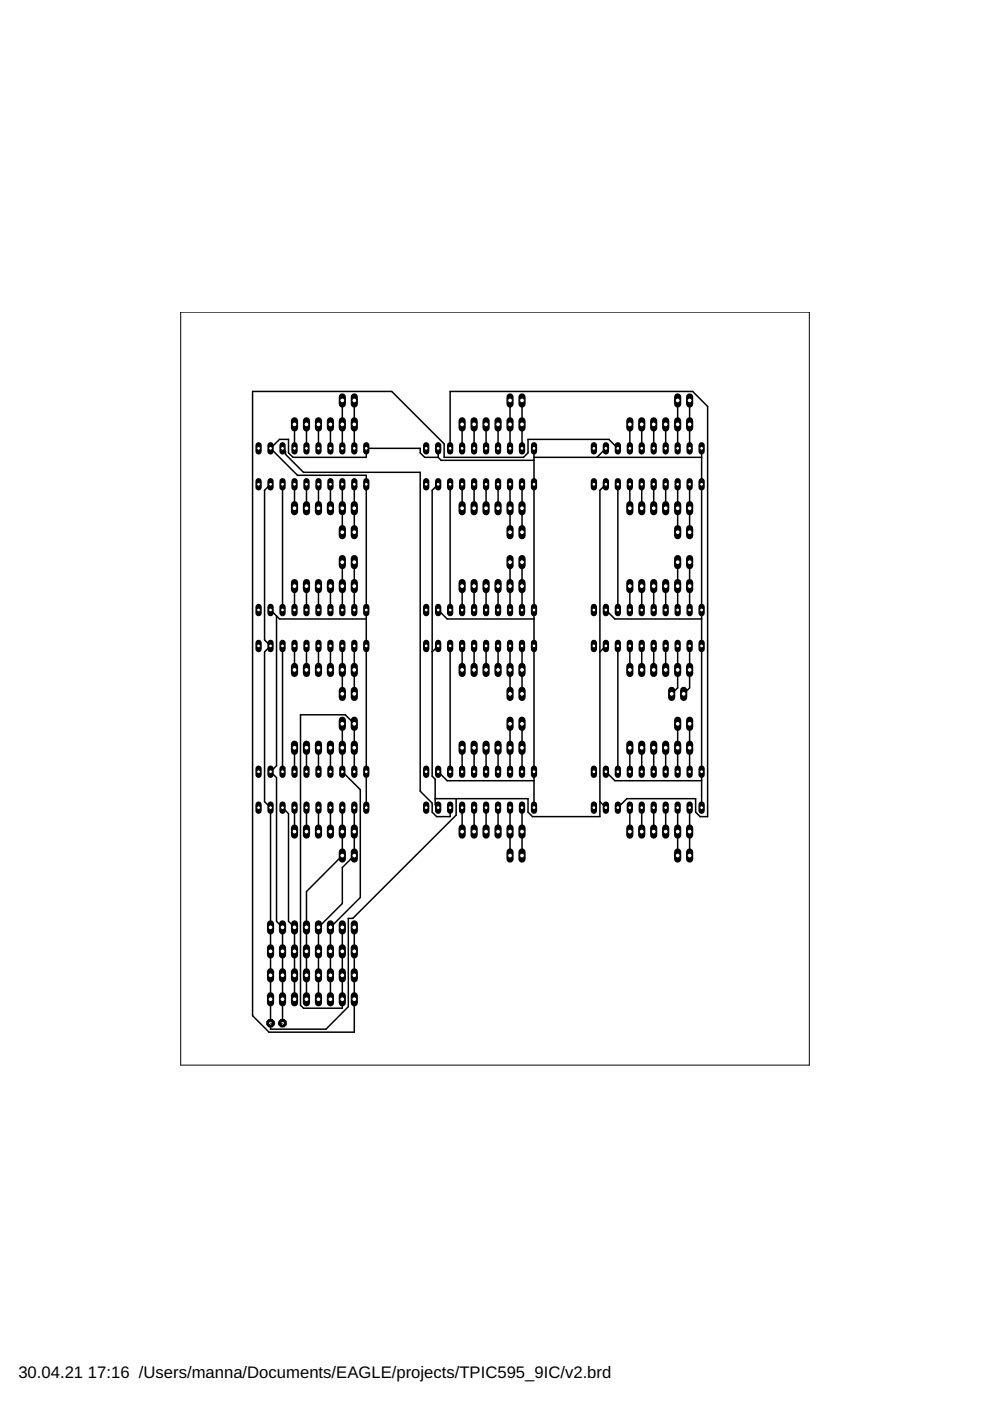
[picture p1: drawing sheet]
<svg xmlns="http://www.w3.org/2000/svg" width="210mm" height="297mm" viewBox="0 0 210 297" stroke-linecap="round" stroke-linejoin="round" font-family="sans-serif">
<defs><g id="words">
<g font-size="3.5">
<text x="3.9" y="292.1">30.04.21</text>
<text x="18.6" y="292.1">17:16 /Users/manna/Documents/EAGLE/projects/TPIC595_9IC/v2.brd</text>
</g>
</g></defs>
<g fill="none" stroke="#000" stroke-width=".32">
<path d="M59.9 95.1l.6 .6v.6l3.8 3.8h24.8v67.6l2.5 2.6v1.9l1 .9h2.8v-1.9M62.4 90v5.1M65 90v5.1M67.5 90v5.1M70.1 90v5.1M72.6 84.9v10.2M75.1 84.9v10.2M92.9 97h-2.9l-.9-1v-.9h-11.4v1.9h-15.6l-.9-1v-2.8h-1.9l-1.9 1.9 5.7 5.7h14.6v70.4M92.9 95.1v1.9M92.9 97l.6 .6h19.7M95.4 95.1v-12.1h51.5l3.1 3.2v86.9h-1.6l-.9-.9v-2.9h-14.6l-1.9 1.9M98 90v5.1"/>
<path d="M100.5 90v5.1M103.1 90v5.1M105.6 90v5.1M108.1 84.9v10.2M110.7 84.9v10.2M113.2 95.1v76.1M113.2 97h35.6M128.5 95.1l-1.9 1.9M131 95.1l-1.9-1.9h-17.1v2.8l-1 1h-16.8v-2.9l-11.1-11.1h-29.5v132.3l3.4 3.5h18.1v-22.2M133.5 90v5.1M136.1 90v5.1M138.6 90v5.1"/>
<path d="M141.1 90v5.1M143.7 84.9v10.2M146.2 84.9v10.2M148.8 95.1v76.1M57.4 102.7l-1.3 1.2v31.8l1.3 1.2-1.3 1.3v31.8l1.3 1.2v47h11.7l4.8-4.8v-18.7h.9l21.9-21.9v-3.5M59.9 102.7v26.6M62.4 102.7v5.1M65 102.7v5.1M67.5 102.7v5.1M70.1 102.7v5.1M72.6 102.7v10.1M72.6 119.2v10.1"/>
<path d="M75.1 102.7v10.1M75.1 119.2v10.1M92.9 102.7l-1.3 1.2v60.7l.7 .6v5.4l.6 .6M95.4 102.7v26.6M98 102.7v5.1M100.5 102.7v5.1M103.1 102.7v5.1M105.6 102.7v5.1M108.1 102.7v10.1M108.1 119.2v10.1M110.7 102.7v10.1M110.7 119.2v10.1"/>
<path d="M128.5 102.7l-1.3 1.2v69.2h-14.3l-.9-.9v-2.9h-19.7M131 102.7v26.6M133.5 102.7v5.1M136.1 102.7v5.1M138.6 102.7v5.1M141.1 102.7v5.1M143.7 102.7v10.1M143.7 119.2v10.1M146.2 102.7v10.1M146.2 119.2v10.1M57.4 129.3l1.9 1.9h18.4M58.6 130.6v31.7l-1.2 1.3 1.2 1.3v30.4l1.3 1.3v20.3"/>
<path d="M59.9 136.9v26.7M62.4 124.3v5M62.4 136.9v5.1M65 124.3v5M65 136.9v5.1M67.5 124.3v5M67.5 136.9v5.1M70.1 124.3v5M70.1 136.9v5.1M72.6 136.9v10.2M75.1 136.9v10.2M92.9 129.3l1.9 1.9h18.4"/>
<path d="M92.9 136.9l-1.3 1.3M95.4 136.9v26.7M98 124.3v5M98 136.9v5.1M100.5 124.3v5M100.5 136.9v5.1M103.1 124.3v5M103.1 136.9v5.1M105.6 124.3v5M105.6 136.9v5.1M108.1 136.9v10.2M110.7 136.9v10.2"/>
<path d="M128.5 129.3l1.9 1.9h18.4M128.5 136.9l-1.3 1.3M131 136.9v26.7M133.5 124.3v5M133.5 136.9v5.1M136.1 124.3v5M136.1 136.9v5.1M138.6 124.3v5M138.6 136.9v5.1M141.1 124.3v5M141.1 136.9v5.1M143.7 136.9v8.9l-1.3 1.3"/>
<path d="M146.2 136.9v8.9l-1.3 1.3M62.4 158.5v5.1M65 158.5v5.1M67.5 158.5v5.1M70.1 158.5v5.1M72.6 153.5v10.1l3.8 3.8v22.9l-6.3 6.3v15.3M98 158.5v5.1M100.5 158.5v5.1M103.1 158.5v5.1M105.6 158.5v5.1M108.1 153.5v10.1M110.7 153.5v10.1"/>
<path d="M133.5 158.5v5.1M136.1 158.5v5.1M138.6 158.5v5.1M141.1 158.5v5.1M143.7 153.5v10.1M146.2 153.5v10.1M59.9 171.2l1.3 1.3v22.8l1.2 1.3v15.3M62.4 171.2v5.1M65 171.2v5.1M67.5 171.2v5.1M70.1 171.2v5.1M72.6 171.2v10.2l-7.6 7.6v22.9"/>
<path d="M75.1 171.2v10.2l-2.5 2.5v7.7l-5.1 5v15.3M75.1 163.6v-10.1l-1.9-1.9h-9.5v61.5l.6 .7h8.3v-17.2M92.9 163.6l1.9 1.9h18.4M98 171.2v5.1M100.5 171.2v5.1M103.1 171.2v5.1M105.6 171.2v5.1M108.1 171.2v10.2M110.7 171.2v10.2M127.2 170l1.3 1.2M128.5 163.6l1.9 1.9h18.4M133.5 171.2v5.1"/>
<path d="M136.1 171.2v5.1M138.6 171.2v5.1M141.1 171.2v5.1M143.7 171.2v10.2M146.2 171.2v10.2"/>
</g>
<path d="M54.8 170.6v1.3" fill="none" stroke="#000" stroke-width="1.3"/>
<circle cx="54.8" cy="171.2" r=".4" fill="#fff" stroke="#000" stroke-width=".21"/>
<path d="M57.4 170.6v1.3" fill="none" stroke="#000" stroke-width="1.3"/>
<circle cx="57.4" cy="171.2" r=".4" fill="#fff" stroke="#000" stroke-width=".21"/>
<path d="M70.1 170.6v1.3" fill="none" stroke="#000" stroke-width="1.3"/>
<circle cx="70.1" cy="171.2" r=".4" fill="#fff" stroke="#000" stroke-width=".21"/>
<path d="M72.6 170.6v1.3" fill="none" stroke="#000" stroke-width="1.3"/>
<circle cx="72.6" cy="171.2" r=".4" fill="#fff" stroke="#000" stroke-width=".21"/>
<path d="M59.9 170.6v1.3" fill="none" stroke="#000" stroke-width="1.3"/>
<circle cx="59.9" cy="171.2" r=".4" fill="#fff" stroke="#000" stroke-width=".21"/>
<path d="M62.4 170.6v1.3" fill="none" stroke="#000" stroke-width="1.3"/>
<circle cx="62.4" cy="171.2" r=".4" fill="#fff" stroke="#000" stroke-width=".21"/>
<path d="M67.5 170.6v1.3" fill="none" stroke="#000" stroke-width="1.3"/>
<circle cx="67.5" cy="171.2" r=".4" fill="#fff" stroke="#000" stroke-width=".21"/>
<path d="M65 170.6v1.3" fill="none" stroke="#000" stroke-width="1.3"/>
<circle cx="65" cy="171.2" r=".4" fill="#fff" stroke="#000" stroke-width=".21"/>
<path d="M75.1 170.6v1.3" fill="none" stroke="#000" stroke-width="1.3"/>
<circle cx="75.1" cy="171.2" r=".4" fill="#fff" stroke="#000" stroke-width=".21"/>
<path d="M77.7 170.6v1.3" fill="none" stroke="#000" stroke-width="1.3"/>
<circle cx="77.7" cy="171.2" r=".4" fill="#fff" stroke="#000" stroke-width=".21"/>
<path d="M77.7 163v1.3" fill="none" stroke="#000" stroke-width="1.3"/>
<circle cx="77.7" cy="163.6" r=".4" fill="#fff" stroke="#000" stroke-width=".21"/>
<path d="M75.1 163v1.3" fill="none" stroke="#000" stroke-width="1.3"/>
<circle cx="75.1" cy="163.6" r=".4" fill="#fff" stroke="#000" stroke-width=".21"/>
<path d="M72.6 163v1.3" fill="none" stroke="#000" stroke-width="1.3"/>
<circle cx="72.6" cy="163.6" r=".4" fill="#fff" stroke="#000" stroke-width=".21"/>
<path d="M70.1 163v1.3" fill="none" stroke="#000" stroke-width="1.3"/>
<circle cx="70.1" cy="163.6" r=".4" fill="#fff" stroke="#000" stroke-width=".21"/>
<path d="M67.5 163v1.3" fill="none" stroke="#000" stroke-width="1.3"/>
<circle cx="67.5" cy="163.6" r=".4" fill="#fff" stroke="#000" stroke-width=".21"/>
<path d="M65 163v1.3" fill="none" stroke="#000" stroke-width="1.3"/>
<circle cx="65" cy="163.6" r=".4" fill="#fff" stroke="#000" stroke-width=".21"/>
<path d="M62.4 163v1.3" fill="none" stroke="#000" stroke-width="1.3"/>
<circle cx="62.4" cy="163.6" r=".4" fill="#fff" stroke="#000" stroke-width=".21"/>
<path d="M59.9 163v1.3" fill="none" stroke="#000" stroke-width="1.3"/>
<circle cx="59.9" cy="163.6" r=".4" fill="#fff" stroke="#000" stroke-width=".21"/>
<path d="M57.4 163v1.3" fill="none" stroke="#000" stroke-width="1.3"/>
<circle cx="57.4" cy="163.6" r=".4" fill="#fff" stroke="#000" stroke-width=".21"/>
<path d="M54.8 163v1.3" fill="none" stroke="#000" stroke-width="1.3"/>
<circle cx="54.8" cy="163.6" r=".4" fill="#fff" stroke="#000" stroke-width=".21"/>
<path d="M54.8 136.3v1.3" fill="none" stroke="#000" stroke-width="1.3"/>
<circle cx="54.8" cy="136.9" r=".4" fill="#fff" stroke="#000" stroke-width=".21"/>
<path d="M57.4 136.3v1.3" fill="none" stroke="#000" stroke-width="1.3"/>
<circle cx="57.4" cy="136.9" r=".4" fill="#fff" stroke="#000" stroke-width=".21"/>
<path d="M70.1 136.3v1.3" fill="none" stroke="#000" stroke-width="1.3"/>
<circle cx="70.1" cy="136.9" r=".4" fill="#fff" stroke="#000" stroke-width=".21"/>
<path d="M72.6 136.3v1.3" fill="none" stroke="#000" stroke-width="1.3"/>
<circle cx="72.6" cy="136.9" r=".4" fill="#fff" stroke="#000" stroke-width=".21"/>
<path d="M59.9 136.3v1.3" fill="none" stroke="#000" stroke-width="1.3"/>
<circle cx="59.9" cy="136.9" r=".4" fill="#fff" stroke="#000" stroke-width=".21"/>
<path d="M62.4 136.3v1.3" fill="none" stroke="#000" stroke-width="1.3"/>
<circle cx="62.4" cy="136.9" r=".4" fill="#fff" stroke="#000" stroke-width=".21"/>
<path d="M67.5 136.3v1.3" fill="none" stroke="#000" stroke-width="1.3"/>
<circle cx="67.5" cy="136.9" r=".4" fill="#fff" stroke="#000" stroke-width=".21"/>
<path d="M65 136.3v1.3" fill="none" stroke="#000" stroke-width="1.3"/>
<circle cx="65" cy="136.9" r=".4" fill="#fff" stroke="#000" stroke-width=".21"/>
<path d="M75.1 136.3v1.3" fill="none" stroke="#000" stroke-width="1.3"/>
<circle cx="75.1" cy="136.9" r=".4" fill="#fff" stroke="#000" stroke-width=".21"/>
<path d="M77.7 136.3v1.3" fill="none" stroke="#000" stroke-width="1.3"/>
<circle cx="77.7" cy="136.9" r=".4" fill="#fff" stroke="#000" stroke-width=".21"/>
<path d="M77.7 128.7v1.3" fill="none" stroke="#000" stroke-width="1.3"/>
<circle cx="77.7" cy="129.3" r=".4" fill="#fff" stroke="#000" stroke-width=".21"/>
<path d="M75.1 128.7v1.3" fill="none" stroke="#000" stroke-width="1.3"/>
<circle cx="75.1" cy="129.3" r=".4" fill="#fff" stroke="#000" stroke-width=".21"/>
<path d="M72.6 128.7v1.3" fill="none" stroke="#000" stroke-width="1.3"/>
<circle cx="72.6" cy="129.3" r=".4" fill="#fff" stroke="#000" stroke-width=".21"/>
<path d="M70.1 128.7v1.3" fill="none" stroke="#000" stroke-width="1.3"/>
<circle cx="70.1" cy="129.3" r=".4" fill="#fff" stroke="#000" stroke-width=".21"/>
<path d="M67.5 128.7v1.3" fill="none" stroke="#000" stroke-width="1.3"/>
<circle cx="67.5" cy="129.3" r=".4" fill="#fff" stroke="#000" stroke-width=".21"/>
<path d="M65 128.7v1.3" fill="none" stroke="#000" stroke-width="1.3"/>
<circle cx="65" cy="129.3" r=".4" fill="#fff" stroke="#000" stroke-width=".21"/>
<path d="M62.4 128.7v1.3" fill="none" stroke="#000" stroke-width="1.3"/>
<circle cx="62.4" cy="129.3" r=".4" fill="#fff" stroke="#000" stroke-width=".21"/>
<path d="M59.9 128.7v1.3" fill="none" stroke="#000" stroke-width="1.3"/>
<circle cx="59.9" cy="129.3" r=".4" fill="#fff" stroke="#000" stroke-width=".21"/>
<path d="M57.4 128.7v1.3" fill="none" stroke="#000" stroke-width="1.3"/>
<circle cx="57.4" cy="129.3" r=".4" fill="#fff" stroke="#000" stroke-width=".21"/>
<path d="M54.8 128.7v1.3" fill="none" stroke="#000" stroke-width="1.3"/>
<circle cx="54.8" cy="129.3" r=".4" fill="#fff" stroke="#000" stroke-width=".21"/>
<path d="M54.8 102v1.3" fill="none" stroke="#000" stroke-width="1.3"/>
<circle cx="54.8" cy="102.7" r=".4" fill="#fff" stroke="#000" stroke-width=".21"/>
<path d="M57.4 102v1.3" fill="none" stroke="#000" stroke-width="1.3"/>
<circle cx="57.4" cy="102.7" r=".4" fill="#fff" stroke="#000" stroke-width=".21"/>
<path d="M70.1 102v1.3" fill="none" stroke="#000" stroke-width="1.3"/>
<circle cx="70.1" cy="102.7" r=".4" fill="#fff" stroke="#000" stroke-width=".21"/>
<path d="M72.6 102v1.3" fill="none" stroke="#000" stroke-width="1.3"/>
<circle cx="72.6" cy="102.7" r=".4" fill="#fff" stroke="#000" stroke-width=".21"/>
<path d="M59.9 102v1.3" fill="none" stroke="#000" stroke-width="1.3"/>
<circle cx="59.9" cy="102.7" r=".4" fill="#fff" stroke="#000" stroke-width=".21"/>
<path d="M62.4 102v1.3" fill="none" stroke="#000" stroke-width="1.3"/>
<circle cx="62.4" cy="102.7" r=".4" fill="#fff" stroke="#000" stroke-width=".21"/>
<path d="M67.5 102v1.3" fill="none" stroke="#000" stroke-width="1.3"/>
<circle cx="67.5" cy="102.7" r=".4" fill="#fff" stroke="#000" stroke-width=".21"/>
<path d="M65 102v1.3" fill="none" stroke="#000" stroke-width="1.3"/>
<circle cx="65" cy="102.7" r=".4" fill="#fff" stroke="#000" stroke-width=".21"/>
<path d="M75.1 102v1.3" fill="none" stroke="#000" stroke-width="1.3"/>
<circle cx="75.1" cy="102.7" r=".4" fill="#fff" stroke="#000" stroke-width=".21"/>
<path d="M77.7 102v1.3" fill="none" stroke="#000" stroke-width="1.3"/>
<circle cx="77.7" cy="102.7" r=".4" fill="#fff" stroke="#000" stroke-width=".21"/>
<path d="M77.7 94.4v1.3" fill="none" stroke="#000" stroke-width="1.3"/>
<circle cx="77.7" cy="95.1" r=".4" fill="#fff" stroke="#000" stroke-width=".21"/>
<path d="M75.1 94.4v1.3" fill="none" stroke="#000" stroke-width="1.3"/>
<circle cx="75.1" cy="95.1" r=".4" fill="#fff" stroke="#000" stroke-width=".21"/>
<path d="M72.6 94.4v1.3" fill="none" stroke="#000" stroke-width="1.3"/>
<circle cx="72.6" cy="95.1" r=".4" fill="#fff" stroke="#000" stroke-width=".21"/>
<path d="M70.1 94.4v1.3" fill="none" stroke="#000" stroke-width="1.3"/>
<circle cx="70.1" cy="95.1" r=".4" fill="#fff" stroke="#000" stroke-width=".21"/>
<path d="M67.5 94.4v1.3" fill="none" stroke="#000" stroke-width="1.3"/>
<circle cx="67.5" cy="95.1" r=".4" fill="#fff" stroke="#000" stroke-width=".21"/>
<path d="M65 94.4v1.3" fill="none" stroke="#000" stroke-width="1.3"/>
<circle cx="65" cy="95.1" r=".4" fill="#fff" stroke="#000" stroke-width=".21"/>
<path d="M62.4 94.4v1.3" fill="none" stroke="#000" stroke-width="1.3"/>
<circle cx="62.4" cy="95.1" r=".4" fill="#fff" stroke="#000" stroke-width=".21"/>
<path d="M59.9 94.4v1.3" fill="none" stroke="#000" stroke-width="1.3"/>
<circle cx="59.9" cy="95.1" r=".4" fill="#fff" stroke="#000" stroke-width=".21"/>
<path d="M57.4 94.4v1.3" fill="none" stroke="#000" stroke-width="1.3"/>
<circle cx="57.4" cy="95.1" r=".4" fill="#fff" stroke="#000" stroke-width=".21"/>
<path d="M54.8 94.4v1.3" fill="none" stroke="#000" stroke-width="1.3"/>
<circle cx="54.8" cy="95.1" r=".4" fill="#fff" stroke="#000" stroke-width=".21"/>
<path d="M90.4 170.6v1.3" fill="none" stroke="#000" stroke-width="1.3"/>
<circle cx="90.4" cy="171.2" r=".4" fill="#fff" stroke="#000" stroke-width=".21"/>
<path d="M92.9 170.6v1.3" fill="none" stroke="#000" stroke-width="1.3"/>
<circle cx="92.9" cy="171.2" r=".4" fill="#fff" stroke="#000" stroke-width=".21"/>
<path d="M105.6 170.6v1.3" fill="none" stroke="#000" stroke-width="1.3"/>
<circle cx="105.6" cy="171.2" r=".4" fill="#fff" stroke="#000" stroke-width=".21"/>
<path d="M108.1 170.6v1.3" fill="none" stroke="#000" stroke-width="1.3"/>
<circle cx="108.1" cy="171.2" r=".4" fill="#fff" stroke="#000" stroke-width=".21"/>
<path d="M95.4 170.6v1.3" fill="none" stroke="#000" stroke-width="1.3"/>
<circle cx="95.4" cy="171.2" r=".4" fill="#fff" stroke="#000" stroke-width=".21"/>
<path d="M98 170.6v1.3" fill="none" stroke="#000" stroke-width="1.3"/>
<circle cx="98" cy="171.2" r=".4" fill="#fff" stroke="#000" stroke-width=".21"/>
<path d="M103.1 170.6v1.3" fill="none" stroke="#000" stroke-width="1.3"/>
<circle cx="103.1" cy="171.2" r=".4" fill="#fff" stroke="#000" stroke-width=".21"/>
<path d="M100.5 170.6v1.3" fill="none" stroke="#000" stroke-width="1.3"/>
<circle cx="100.5" cy="171.2" r=".4" fill="#fff" stroke="#000" stroke-width=".21"/>
<path d="M110.7 170.6v1.3" fill="none" stroke="#000" stroke-width="1.3"/>
<circle cx="110.7" cy="171.2" r=".4" fill="#fff" stroke="#000" stroke-width=".21"/>
<path d="M113.2 170.6v1.3" fill="none" stroke="#000" stroke-width="1.3"/>
<circle cx="113.2" cy="171.2" r=".4" fill="#fff" stroke="#000" stroke-width=".21"/>
<path d="M113.2 163v1.3" fill="none" stroke="#000" stroke-width="1.3"/>
<circle cx="113.2" cy="163.6" r=".4" fill="#fff" stroke="#000" stroke-width=".21"/>
<path d="M110.7 163v1.3" fill="none" stroke="#000" stroke-width="1.3"/>
<circle cx="110.7" cy="163.6" r=".4" fill="#fff" stroke="#000" stroke-width=".21"/>
<path d="M108.1 163v1.3" fill="none" stroke="#000" stroke-width="1.3"/>
<circle cx="108.1" cy="163.6" r=".4" fill="#fff" stroke="#000" stroke-width=".21"/>
<path d="M105.6 163v1.3" fill="none" stroke="#000" stroke-width="1.3"/>
<circle cx="105.6" cy="163.6" r=".4" fill="#fff" stroke="#000" stroke-width=".21"/>
<path d="M103.1 163v1.3" fill="none" stroke="#000" stroke-width="1.3"/>
<circle cx="103.1" cy="163.6" r=".4" fill="#fff" stroke="#000" stroke-width=".21"/>
<path d="M100.5 163v1.3" fill="none" stroke="#000" stroke-width="1.3"/>
<circle cx="100.5" cy="163.6" r=".4" fill="#fff" stroke="#000" stroke-width=".21"/>
<path d="M98 163v1.3" fill="none" stroke="#000" stroke-width="1.3"/>
<circle cx="98" cy="163.6" r=".4" fill="#fff" stroke="#000" stroke-width=".21"/>
<path d="M95.4 163v1.3" fill="none" stroke="#000" stroke-width="1.3"/>
<circle cx="95.4" cy="163.6" r=".4" fill="#fff" stroke="#000" stroke-width=".21"/>
<path d="M92.9 163v1.3" fill="none" stroke="#000" stroke-width="1.3"/>
<circle cx="92.9" cy="163.6" r=".4" fill="#fff" stroke="#000" stroke-width=".21"/>
<path d="M90.4 163v1.3" fill="none" stroke="#000" stroke-width="1.3"/>
<circle cx="90.4" cy="163.6" r=".4" fill="#fff" stroke="#000" stroke-width=".21"/>
<path d="M90.4 136.3v1.3" fill="none" stroke="#000" stroke-width="1.3"/>
<circle cx="90.4" cy="136.9" r=".4" fill="#fff" stroke="#000" stroke-width=".21"/>
<path d="M92.9 136.3v1.3" fill="none" stroke="#000" stroke-width="1.3"/>
<circle cx="92.9" cy="136.9" r=".4" fill="#fff" stroke="#000" stroke-width=".21"/>
<path d="M105.6 136.3v1.3" fill="none" stroke="#000" stroke-width="1.3"/>
<circle cx="105.6" cy="136.9" r=".4" fill="#fff" stroke="#000" stroke-width=".21"/>
<path d="M108.1 136.3v1.3" fill="none" stroke="#000" stroke-width="1.3"/>
<circle cx="108.1" cy="136.9" r=".4" fill="#fff" stroke="#000" stroke-width=".21"/>
<path d="M95.4 136.3v1.3" fill="none" stroke="#000" stroke-width="1.3"/>
<circle cx="95.4" cy="136.9" r=".4" fill="#fff" stroke="#000" stroke-width=".21"/>
<path d="M98 136.3v1.3" fill="none" stroke="#000" stroke-width="1.3"/>
<circle cx="98" cy="136.9" r=".4" fill="#fff" stroke="#000" stroke-width=".21"/>
<path d="M103.1 136.3v1.3" fill="none" stroke="#000" stroke-width="1.3"/>
<circle cx="103.1" cy="136.9" r=".4" fill="#fff" stroke="#000" stroke-width=".21"/>
<path d="M100.5 136.3v1.3" fill="none" stroke="#000" stroke-width="1.3"/>
<circle cx="100.5" cy="136.9" r=".4" fill="#fff" stroke="#000" stroke-width=".21"/>
<path d="M110.7 136.3v1.3" fill="none" stroke="#000" stroke-width="1.3"/>
<circle cx="110.7" cy="136.9" r=".4" fill="#fff" stroke="#000" stroke-width=".21"/>
<path d="M113.2 136.3v1.3" fill="none" stroke="#000" stroke-width="1.3"/>
<circle cx="113.2" cy="136.9" r=".4" fill="#fff" stroke="#000" stroke-width=".21"/>
<path d="M113.2 128.7v1.3" fill="none" stroke="#000" stroke-width="1.3"/>
<circle cx="113.2" cy="129.3" r=".4" fill="#fff" stroke="#000" stroke-width=".21"/>
<path d="M110.7 128.7v1.3" fill="none" stroke="#000" stroke-width="1.3"/>
<circle cx="110.7" cy="129.3" r=".4" fill="#fff" stroke="#000" stroke-width=".21"/>
<path d="M108.1 128.7v1.3" fill="none" stroke="#000" stroke-width="1.3"/>
<circle cx="108.1" cy="129.3" r=".4" fill="#fff" stroke="#000" stroke-width=".21"/>
<path d="M105.6 128.7v1.3" fill="none" stroke="#000" stroke-width="1.3"/>
<circle cx="105.6" cy="129.3" r=".4" fill="#fff" stroke="#000" stroke-width=".21"/>
<path d="M103.1 128.7v1.3" fill="none" stroke="#000" stroke-width="1.3"/>
<circle cx="103.1" cy="129.3" r=".4" fill="#fff" stroke="#000" stroke-width=".21"/>
<path d="M100.5 128.7v1.3" fill="none" stroke="#000" stroke-width="1.3"/>
<circle cx="100.5" cy="129.3" r=".4" fill="#fff" stroke="#000" stroke-width=".21"/>
<path d="M98 128.7v1.3" fill="none" stroke="#000" stroke-width="1.3"/>
<circle cx="98" cy="129.3" r=".4" fill="#fff" stroke="#000" stroke-width=".21"/>
<path d="M95.4 128.7v1.3" fill="none" stroke="#000" stroke-width="1.3"/>
<circle cx="95.4" cy="129.3" r=".4" fill="#fff" stroke="#000" stroke-width=".21"/>
<path d="M92.9 128.7v1.3" fill="none" stroke="#000" stroke-width="1.3"/>
<circle cx="92.9" cy="129.3" r=".4" fill="#fff" stroke="#000" stroke-width=".21"/>
<path d="M90.4 128.7v1.3" fill="none" stroke="#000" stroke-width="1.3"/>
<circle cx="90.4" cy="129.3" r=".4" fill="#fff" stroke="#000" stroke-width=".21"/>
<path d="M90.4 102v1.3" fill="none" stroke="#000" stroke-width="1.3"/>
<circle cx="90.4" cy="102.7" r=".4" fill="#fff" stroke="#000" stroke-width=".21"/>
<path d="M92.9 102v1.3" fill="none" stroke="#000" stroke-width="1.3"/>
<circle cx="92.9" cy="102.7" r=".4" fill="#fff" stroke="#000" stroke-width=".21"/>
<path d="M105.6 102v1.3" fill="none" stroke="#000" stroke-width="1.3"/>
<circle cx="105.6" cy="102.7" r=".4" fill="#fff" stroke="#000" stroke-width=".21"/>
<path d="M108.1 102v1.3" fill="none" stroke="#000" stroke-width="1.3"/>
<circle cx="108.1" cy="102.7" r=".4" fill="#fff" stroke="#000" stroke-width=".21"/>
<path d="M95.4 102v1.3" fill="none" stroke="#000" stroke-width="1.3"/>
<circle cx="95.4" cy="102.7" r=".4" fill="#fff" stroke="#000" stroke-width=".21"/>
<path d="M98 102v1.3" fill="none" stroke="#000" stroke-width="1.3"/>
<circle cx="98" cy="102.7" r=".4" fill="#fff" stroke="#000" stroke-width=".21"/>
<path d="M103.1 102v1.3" fill="none" stroke="#000" stroke-width="1.3"/>
<circle cx="103.1" cy="102.7" r=".4" fill="#fff" stroke="#000" stroke-width=".21"/>
<path d="M100.5 102v1.3" fill="none" stroke="#000" stroke-width="1.3"/>
<circle cx="100.5" cy="102.7" r=".4" fill="#fff" stroke="#000" stroke-width=".21"/>
<path d="M110.7 102v1.3" fill="none" stroke="#000" stroke-width="1.3"/>
<circle cx="110.7" cy="102.7" r=".4" fill="#fff" stroke="#000" stroke-width=".21"/>
<path d="M113.2 102v1.3" fill="none" stroke="#000" stroke-width="1.3"/>
<circle cx="113.2" cy="102.7" r=".4" fill="#fff" stroke="#000" stroke-width=".21"/>
<path d="M113.2 94.4v1.3" fill="none" stroke="#000" stroke-width="1.3"/>
<circle cx="113.2" cy="95.1" r=".4" fill="#fff" stroke="#000" stroke-width=".21"/>
<path d="M110.7 94.4v1.3" fill="none" stroke="#000" stroke-width="1.3"/>
<circle cx="110.7" cy="95.1" r=".4" fill="#fff" stroke="#000" stroke-width=".21"/>
<path d="M108.1 94.4v1.3" fill="none" stroke="#000" stroke-width="1.3"/>
<circle cx="108.1" cy="95.1" r=".4" fill="#fff" stroke="#000" stroke-width=".21"/>
<path d="M105.6 94.4v1.3" fill="none" stroke="#000" stroke-width="1.3"/>
<circle cx="105.6" cy="95.1" r=".4" fill="#fff" stroke="#000" stroke-width=".21"/>
<path d="M103.1 94.4v1.3" fill="none" stroke="#000" stroke-width="1.3"/>
<circle cx="103.1" cy="95.1" r=".4" fill="#fff" stroke="#000" stroke-width=".21"/>
<path d="M100.5 94.4v1.3" fill="none" stroke="#000" stroke-width="1.3"/>
<circle cx="100.5" cy="95.1" r=".4" fill="#fff" stroke="#000" stroke-width=".21"/>
<path d="M98 94.4v1.3" fill="none" stroke="#000" stroke-width="1.3"/>
<circle cx="98" cy="95.1" r=".4" fill="#fff" stroke="#000" stroke-width=".21"/>
<path d="M95.4 94.4v1.3" fill="none" stroke="#000" stroke-width="1.3"/>
<circle cx="95.4" cy="95.1" r=".4" fill="#fff" stroke="#000" stroke-width=".21"/>
<path d="M92.9 94.4v1.3" fill="none" stroke="#000" stroke-width="1.3"/>
<circle cx="92.9" cy="95.1" r=".4" fill="#fff" stroke="#000" stroke-width=".21"/>
<path d="M90.4 94.4v1.3" fill="none" stroke="#000" stroke-width="1.3"/>
<circle cx="90.4" cy="95.1" r=".4" fill="#fff" stroke="#000" stroke-width=".21"/>
<path d="M125.9 170.6v1.3" fill="none" stroke="#000" stroke-width="1.3"/>
<circle cx="125.9" cy="171.2" r=".4" fill="#fff" stroke="#000" stroke-width=".21"/>
<path d="M128.5 170.6v1.3" fill="none" stroke="#000" stroke-width="1.3"/>
<circle cx="128.5" cy="171.2" r=".4" fill="#fff" stroke="#000" stroke-width=".21"/>
<path d="M141.1 170.6v1.3" fill="none" stroke="#000" stroke-width="1.3"/>
<circle cx="141.1" cy="171.2" r=".4" fill="#fff" stroke="#000" stroke-width=".21"/>
<path d="M143.7 170.6v1.3" fill="none" stroke="#000" stroke-width="1.3"/>
<circle cx="143.7" cy="171.2" r=".4" fill="#fff" stroke="#000" stroke-width=".21"/>
<path d="M131 170.6v1.3" fill="none" stroke="#000" stroke-width="1.3"/>
<circle cx="131" cy="171.2" r=".4" fill="#fff" stroke="#000" stroke-width=".21"/>
<path d="M133.5 170.6v1.3" fill="none" stroke="#000" stroke-width="1.3"/>
<circle cx="133.5" cy="171.2" r=".4" fill="#fff" stroke="#000" stroke-width=".21"/>
<path d="M138.6 170.6v1.3" fill="none" stroke="#000" stroke-width="1.3"/>
<circle cx="138.6" cy="171.2" r=".4" fill="#fff" stroke="#000" stroke-width=".21"/>
<path d="M136.1 170.6v1.3" fill="none" stroke="#000" stroke-width="1.3"/>
<circle cx="136.1" cy="171.2" r=".4" fill="#fff" stroke="#000" stroke-width=".21"/>
<path d="M146.2 170.6v1.3" fill="none" stroke="#000" stroke-width="1.3"/>
<circle cx="146.2" cy="171.2" r=".4" fill="#fff" stroke="#000" stroke-width=".21"/>
<path d="M148.8 170.6v1.3" fill="none" stroke="#000" stroke-width="1.3"/>
<circle cx="148.8" cy="171.2" r=".4" fill="#fff" stroke="#000" stroke-width=".21"/>
<path d="M148.8 163v1.3" fill="none" stroke="#000" stroke-width="1.3"/>
<circle cx="148.8" cy="163.6" r=".4" fill="#fff" stroke="#000" stroke-width=".21"/>
<path d="M146.2 163v1.3" fill="none" stroke="#000" stroke-width="1.3"/>
<circle cx="146.2" cy="163.6" r=".4" fill="#fff" stroke="#000" stroke-width=".21"/>
<path d="M143.7 163v1.3" fill="none" stroke="#000" stroke-width="1.3"/>
<circle cx="143.7" cy="163.6" r=".4" fill="#fff" stroke="#000" stroke-width=".21"/>
<path d="M141.1 163v1.3" fill="none" stroke="#000" stroke-width="1.3"/>
<circle cx="141.1" cy="163.6" r=".4" fill="#fff" stroke="#000" stroke-width=".21"/>
<path d="M138.6 163v1.3" fill="none" stroke="#000" stroke-width="1.3"/>
<circle cx="138.6" cy="163.6" r=".4" fill="#fff" stroke="#000" stroke-width=".21"/>
<path d="M136.1 163v1.3" fill="none" stroke="#000" stroke-width="1.3"/>
<circle cx="136.1" cy="163.6" r=".4" fill="#fff" stroke="#000" stroke-width=".21"/>
<path d="M133.5 163v1.3" fill="none" stroke="#000" stroke-width="1.3"/>
<circle cx="133.5" cy="163.6" r=".4" fill="#fff" stroke="#000" stroke-width=".21"/>
<path d="M131 163v1.3" fill="none" stroke="#000" stroke-width="1.3"/>
<circle cx="131" cy="163.6" r=".4" fill="#fff" stroke="#000" stroke-width=".21"/>
<path d="M128.5 163v1.3" fill="none" stroke="#000" stroke-width="1.3"/>
<circle cx="128.5" cy="163.6" r=".4" fill="#fff" stroke="#000" stroke-width=".21"/>
<path d="M125.9 163v1.3" fill="none" stroke="#000" stroke-width="1.3"/>
<circle cx="125.9" cy="163.6" r=".4" fill="#fff" stroke="#000" stroke-width=".21"/>
<path d="M125.9 136.3v1.3" fill="none" stroke="#000" stroke-width="1.3"/>
<circle cx="125.9" cy="136.9" r=".4" fill="#fff" stroke="#000" stroke-width=".21"/>
<path d="M128.5 136.3v1.3" fill="none" stroke="#000" stroke-width="1.3"/>
<circle cx="128.5" cy="136.9" r=".4" fill="#fff" stroke="#000" stroke-width=".21"/>
<path d="M141.1 136.3v1.3" fill="none" stroke="#000" stroke-width="1.3"/>
<circle cx="141.1" cy="136.9" r=".4" fill="#fff" stroke="#000" stroke-width=".21"/>
<path d="M143.7 136.3v1.3" fill="none" stroke="#000" stroke-width="1.3"/>
<circle cx="143.7" cy="136.9" r=".4" fill="#fff" stroke="#000" stroke-width=".21"/>
<path d="M131 136.3v1.3" fill="none" stroke="#000" stroke-width="1.3"/>
<circle cx="131" cy="136.9" r=".4" fill="#fff" stroke="#000" stroke-width=".21"/>
<path d="M133.5 136.3v1.3" fill="none" stroke="#000" stroke-width="1.3"/>
<circle cx="133.5" cy="136.9" r=".4" fill="#fff" stroke="#000" stroke-width=".21"/>
<path d="M138.6 136.3v1.3" fill="none" stroke="#000" stroke-width="1.3"/>
<circle cx="138.6" cy="136.9" r=".4" fill="#fff" stroke="#000" stroke-width=".21"/>
<path d="M136.1 136.3v1.3" fill="none" stroke="#000" stroke-width="1.3"/>
<circle cx="136.1" cy="136.9" r=".4" fill="#fff" stroke="#000" stroke-width=".21"/>
<path d="M146.2 136.3v1.3" fill="none" stroke="#000" stroke-width="1.3"/>
<circle cx="146.2" cy="136.9" r=".4" fill="#fff" stroke="#000" stroke-width=".21"/>
<path d="M148.8 136.3v1.3" fill="none" stroke="#000" stroke-width="1.3"/>
<circle cx="148.8" cy="136.9" r=".4" fill="#fff" stroke="#000" stroke-width=".21"/>
<path d="M148.8 128.7v1.3" fill="none" stroke="#000" stroke-width="1.3"/>
<circle cx="148.8" cy="129.3" r=".4" fill="#fff" stroke="#000" stroke-width=".21"/>
<path d="M146.2 128.7v1.3" fill="none" stroke="#000" stroke-width="1.3"/>
<circle cx="146.2" cy="129.3" r=".4" fill="#fff" stroke="#000" stroke-width=".21"/>
<path d="M143.7 128.7v1.3" fill="none" stroke="#000" stroke-width="1.3"/>
<circle cx="143.7" cy="129.3" r=".4" fill="#fff" stroke="#000" stroke-width=".21"/>
<path d="M141.1 128.7v1.3" fill="none" stroke="#000" stroke-width="1.3"/>
<circle cx="141.1" cy="129.3" r=".4" fill="#fff" stroke="#000" stroke-width=".21"/>
<path d="M138.6 128.7v1.3" fill="none" stroke="#000" stroke-width="1.3"/>
<circle cx="138.6" cy="129.3" r=".4" fill="#fff" stroke="#000" stroke-width=".21"/>
<path d="M136.1 128.7v1.3" fill="none" stroke="#000" stroke-width="1.3"/>
<circle cx="136.1" cy="129.3" r=".4" fill="#fff" stroke="#000" stroke-width=".21"/>
<path d="M133.5 128.7v1.3" fill="none" stroke="#000" stroke-width="1.3"/>
<circle cx="133.5" cy="129.3" r=".4" fill="#fff" stroke="#000" stroke-width=".21"/>
<path d="M131 128.7v1.3" fill="none" stroke="#000" stroke-width="1.3"/>
<circle cx="131" cy="129.3" r=".4" fill="#fff" stroke="#000" stroke-width=".21"/>
<path d="M128.5 128.7v1.3" fill="none" stroke="#000" stroke-width="1.3"/>
<circle cx="128.5" cy="129.3" r=".4" fill="#fff" stroke="#000" stroke-width=".21"/>
<path d="M125.9 128.7v1.3" fill="none" stroke="#000" stroke-width="1.3"/>
<circle cx="125.9" cy="129.3" r=".4" fill="#fff" stroke="#000" stroke-width=".21"/>
<path d="M125.9 102v1.3" fill="none" stroke="#000" stroke-width="1.3"/>
<circle cx="125.9" cy="102.7" r=".4" fill="#fff" stroke="#000" stroke-width=".21"/>
<path d="M128.5 102v1.3" fill="none" stroke="#000" stroke-width="1.3"/>
<circle cx="128.5" cy="102.7" r=".4" fill="#fff" stroke="#000" stroke-width=".21"/>
<path d="M141.1 102v1.3" fill="none" stroke="#000" stroke-width="1.3"/>
<circle cx="141.1" cy="102.7" r=".4" fill="#fff" stroke="#000" stroke-width=".21"/>
<path d="M143.7 102v1.3" fill="none" stroke="#000" stroke-width="1.3"/>
<circle cx="143.7" cy="102.7" r=".4" fill="#fff" stroke="#000" stroke-width=".21"/>
<path d="M131 102v1.3" fill="none" stroke="#000" stroke-width="1.3"/>
<circle cx="131" cy="102.7" r=".4" fill="#fff" stroke="#000" stroke-width=".21"/>
<path d="M133.5 102v1.3" fill="none" stroke="#000" stroke-width="1.3"/>
<circle cx="133.5" cy="102.7" r=".4" fill="#fff" stroke="#000" stroke-width=".21"/>
<path d="M138.6 102v1.3" fill="none" stroke="#000" stroke-width="1.3"/>
<circle cx="138.6" cy="102.7" r=".4" fill="#fff" stroke="#000" stroke-width=".21"/>
<path d="M136.1 102v1.3" fill="none" stroke="#000" stroke-width="1.3"/>
<circle cx="136.1" cy="102.7" r=".4" fill="#fff" stroke="#000" stroke-width=".21"/>
<path d="M146.2 102v1.3" fill="none" stroke="#000" stroke-width="1.3"/>
<circle cx="146.2" cy="102.7" r=".4" fill="#fff" stroke="#000" stroke-width=".21"/>
<path d="M148.8 102v1.3" fill="none" stroke="#000" stroke-width="1.3"/>
<circle cx="148.8" cy="102.7" r=".4" fill="#fff" stroke="#000" stroke-width=".21"/>
<path d="M148.8 94.4v1.3" fill="none" stroke="#000" stroke-width="1.3"/>
<circle cx="148.8" cy="95.1" r=".4" fill="#fff" stroke="#000" stroke-width=".21"/>
<path d="M146.2 94.4v1.3" fill="none" stroke="#000" stroke-width="1.3"/>
<circle cx="146.2" cy="95.1" r=".4" fill="#fff" stroke="#000" stroke-width=".21"/>
<path d="M143.7 94.4v1.3" fill="none" stroke="#000" stroke-width="1.3"/>
<circle cx="143.7" cy="95.1" r=".4" fill="#fff" stroke="#000" stroke-width=".21"/>
<path d="M141.1 94.4v1.3" fill="none" stroke="#000" stroke-width="1.3"/>
<circle cx="141.1" cy="95.1" r=".4" fill="#fff" stroke="#000" stroke-width=".21"/>
<path d="M138.6 94.4v1.3" fill="none" stroke="#000" stroke-width="1.3"/>
<circle cx="138.6" cy="95.1" r=".4" fill="#fff" stroke="#000" stroke-width=".21"/>
<path d="M136.1 94.4v1.3" fill="none" stroke="#000" stroke-width="1.3"/>
<circle cx="136.1" cy="95.1" r=".4" fill="#fff" stroke="#000" stroke-width=".21"/>
<path d="M133.5 94.4v1.3" fill="none" stroke="#000" stroke-width="1.3"/>
<circle cx="133.5" cy="95.1" r=".4" fill="#fff" stroke="#000" stroke-width=".21"/>
<path d="M131 94.4v1.3" fill="none" stroke="#000" stroke-width="1.3"/>
<circle cx="131" cy="95.1" r=".4" fill="#fff" stroke="#000" stroke-width=".21"/>
<path d="M128.5 94.4v1.3" fill="none" stroke="#000" stroke-width="1.3"/>
<circle cx="128.5" cy="95.1" r=".4" fill="#fff" stroke="#000" stroke-width=".21"/>
<path d="M125.9 94.4v1.3" fill="none" stroke="#000" stroke-width="1.3"/>
<circle cx="125.9" cy="95.1" r=".4" fill="#fff" stroke="#000" stroke-width=".21"/>
<path d="M62.4 157.8v1.5" fill="none" stroke="#000" stroke-width="1.5"/>
<circle cx="62.4" cy="158.5" r=".51" fill="#fff" stroke="#000" stroke-width=".21"/>
<path d="M65 157.8v1.5" fill="none" stroke="#000" stroke-width="1.5"/>
<circle cx="65" cy="158.5" r=".51" fill="#fff" stroke="#000" stroke-width=".21"/>
<path d="M67.5 157.8v1.5" fill="none" stroke="#000" stroke-width="1.5"/>
<circle cx="67.5" cy="158.5" r=".51" fill="#fff" stroke="#000" stroke-width=".21"/>
<path d="M70.1 157.8v1.5" fill="none" stroke="#000" stroke-width="1.5"/>
<circle cx="70.1" cy="158.5" r=".51" fill="#fff" stroke="#000" stroke-width=".21"/>
<path d="M72.6 157.8v1.5" fill="none" stroke="#000" stroke-width="1.5"/>
<circle cx="72.6" cy="158.5" r=".51" fill="#fff" stroke="#000" stroke-width=".21"/>
<path d="M75.1 157.8v1.5" fill="none" stroke="#000" stroke-width="1.5"/>
<circle cx="75.1" cy="158.5" r=".51" fill="#fff" stroke="#000" stroke-width=".21"/>
<path d="M62.4 107v1.5" fill="none" stroke="#000" stroke-width="1.5"/>
<circle cx="62.4" cy="107.8" r=".51" fill="#fff" stroke="#000" stroke-width=".21"/>
<path d="M65 107v1.5" fill="none" stroke="#000" stroke-width="1.5"/>
<circle cx="65" cy="107.8" r=".51" fill="#fff" stroke="#000" stroke-width=".21"/>
<path d="M67.5 107v1.5" fill="none" stroke="#000" stroke-width="1.5"/>
<circle cx="67.5" cy="107.8" r=".51" fill="#fff" stroke="#000" stroke-width=".21"/>
<path d="M70.1 107v1.5" fill="none" stroke="#000" stroke-width="1.5"/>
<circle cx="70.1" cy="107.8" r=".51" fill="#fff" stroke="#000" stroke-width=".21"/>
<path d="M72.6 107v1.5" fill="none" stroke="#000" stroke-width="1.5"/>
<circle cx="72.6" cy="107.8" r=".51" fill="#fff" stroke="#000" stroke-width=".21"/>
<path d="M75.1 107v1.5" fill="none" stroke="#000" stroke-width="1.5"/>
<circle cx="75.1" cy="107.8" r=".51" fill="#fff" stroke="#000" stroke-width=".21"/>
<path d="M72.6 84.2v1.5" fill="none" stroke="#000" stroke-width="1.5"/>
<circle cx="72.6" cy="84.9" r=".51" fill="#fff" stroke="#000" stroke-width=".21"/>
<path d="M75.1 84.2v1.5" fill="none" stroke="#000" stroke-width="1.5"/>
<circle cx="75.1" cy="84.9" r=".51" fill="#fff" stroke="#000" stroke-width=".21"/>
<path d="M72.6 112.1v1.5" fill="none" stroke="#000" stroke-width="1.5"/>
<circle cx="72.6" cy="112.8" r=".51" fill="#fff" stroke="#000" stroke-width=".21"/>
<path d="M75.1 112.1v1.5" fill="none" stroke="#000" stroke-width="1.5"/>
<circle cx="75.1" cy="112.8" r=".51" fill="#fff" stroke="#000" stroke-width=".21"/>
<path d="M98 157.8v1.5" fill="none" stroke="#000" stroke-width="1.5"/>
<circle cx="98" cy="158.5" r=".51" fill="#fff" stroke="#000" stroke-width=".21"/>
<path d="M100.5 157.8v1.5" fill="none" stroke="#000" stroke-width="1.5"/>
<circle cx="100.5" cy="158.5" r=".51" fill="#fff" stroke="#000" stroke-width=".21"/>
<path d="M103.1 157.8v1.5" fill="none" stroke="#000" stroke-width="1.5"/>
<circle cx="103.1" cy="158.5" r=".51" fill="#fff" stroke="#000" stroke-width=".21"/>
<path d="M105.6 157.8v1.5" fill="none" stroke="#000" stroke-width="1.5"/>
<circle cx="105.6" cy="158.5" r=".51" fill="#fff" stroke="#000" stroke-width=".21"/>
<path d="M108.1 157.8v1.5" fill="none" stroke="#000" stroke-width="1.5"/>
<circle cx="108.1" cy="158.5" r=".51" fill="#fff" stroke="#000" stroke-width=".21"/>
<path d="M110.7 157.8v1.5" fill="none" stroke="#000" stroke-width="1.5"/>
<circle cx="110.7" cy="158.5" r=".51" fill="#fff" stroke="#000" stroke-width=".21"/>
<path d="M98 175.6v1.5" fill="none" stroke="#000" stroke-width="1.5"/>
<circle cx="98" cy="176.3" r=".51" fill="#fff" stroke="#000" stroke-width=".21"/>
<path d="M100.5 175.6v1.5" fill="none" stroke="#000" stroke-width="1.5"/>
<circle cx="100.5" cy="176.3" r=".51" fill="#fff" stroke="#000" stroke-width=".21"/>
<path d="M103.1 175.6v1.5" fill="none" stroke="#000" stroke-width="1.5"/>
<circle cx="103.1" cy="176.3" r=".51" fill="#fff" stroke="#000" stroke-width=".21"/>
<path d="M105.6 175.6v1.5" fill="none" stroke="#000" stroke-width="1.5"/>
<circle cx="105.6" cy="176.3" r=".51" fill="#fff" stroke="#000" stroke-width=".21"/>
<path d="M108.1 175.6v1.5" fill="none" stroke="#000" stroke-width="1.5"/>
<circle cx="108.1" cy="176.3" r=".51" fill="#fff" stroke="#000" stroke-width=".21"/>
<path d="M110.7 175.6v1.5" fill="none" stroke="#000" stroke-width="1.5"/>
<circle cx="110.7" cy="176.3" r=".51" fill="#fff" stroke="#000" stroke-width=".21"/>
<path d="M108.1 152.7v1.5" fill="none" stroke="#000" stroke-width="1.5"/>
<circle cx="108.1" cy="153.5" r=".51" fill="#fff" stroke="#000" stroke-width=".21"/>
<path d="M110.7 152.7v1.5" fill="none" stroke="#000" stroke-width="1.5"/>
<circle cx="110.7" cy="153.5" r=".51" fill="#fff" stroke="#000" stroke-width=".21"/>
<path d="M108.1 180.6v1.5" fill="none" stroke="#000" stroke-width="1.5"/>
<circle cx="108.1" cy="181.4" r=".51" fill="#fff" stroke="#000" stroke-width=".21"/>
<path d="M110.7 180.6v1.5" fill="none" stroke="#000" stroke-width="1.5"/>
<circle cx="110.7" cy="181.4" r=".51" fill="#fff" stroke="#000" stroke-width=".21"/>
<path d="M98 123.5v1.5" fill="none" stroke="#000" stroke-width="1.5"/>
<circle cx="98" cy="124.3" r=".51" fill="#fff" stroke="#000" stroke-width=".21"/>
<path d="M100.5 123.5v1.5" fill="none" stroke="#000" stroke-width="1.5"/>
<circle cx="100.5" cy="124.3" r=".51" fill="#fff" stroke="#000" stroke-width=".21"/>
<path d="M103.1 123.5v1.5" fill="none" stroke="#000" stroke-width="1.5"/>
<circle cx="103.1" cy="124.3" r=".51" fill="#fff" stroke="#000" stroke-width=".21"/>
<path d="M105.6 123.5v1.5" fill="none" stroke="#000" stroke-width="1.5"/>
<circle cx="105.6" cy="124.3" r=".51" fill="#fff" stroke="#000" stroke-width=".21"/>
<path d="M108.1 123.5v1.5" fill="none" stroke="#000" stroke-width="1.5"/>
<circle cx="108.1" cy="124.3" r=".51" fill="#fff" stroke="#000" stroke-width=".21"/>
<path d="M110.7 123.5v1.5" fill="none" stroke="#000" stroke-width="1.5"/>
<circle cx="110.7" cy="124.3" r=".51" fill="#fff" stroke="#000" stroke-width=".21"/>
<path d="M98 141.3v1.5" fill="none" stroke="#000" stroke-width="1.5"/>
<circle cx="98" cy="142" r=".51" fill="#fff" stroke="#000" stroke-width=".21"/>
<path d="M100.5 141.3v1.5" fill="none" stroke="#000" stroke-width="1.5"/>
<circle cx="100.5" cy="142" r=".51" fill="#fff" stroke="#000" stroke-width=".21"/>
<path d="M103.1 141.3v1.5" fill="none" stroke="#000" stroke-width="1.5"/>
<circle cx="103.1" cy="142" r=".51" fill="#fff" stroke="#000" stroke-width=".21"/>
<path d="M105.6 141.3v1.5" fill="none" stroke="#000" stroke-width="1.5"/>
<circle cx="105.6" cy="142" r=".51" fill="#fff" stroke="#000" stroke-width=".21"/>
<path d="M108.1 141.3v1.5" fill="none" stroke="#000" stroke-width="1.5"/>
<circle cx="108.1" cy="142" r=".51" fill="#fff" stroke="#000" stroke-width=".21"/>
<path d="M110.7 141.3v1.5" fill="none" stroke="#000" stroke-width="1.5"/>
<circle cx="110.7" cy="142" r=".51" fill="#fff" stroke="#000" stroke-width=".21"/>
<path d="M108.1 118.4v1.5" fill="none" stroke="#000" stroke-width="1.5"/>
<circle cx="108.1" cy="119.2" r=".51" fill="#fff" stroke="#000" stroke-width=".21"/>
<path d="M110.7 118.4v1.5" fill="none" stroke="#000" stroke-width="1.5"/>
<circle cx="110.7" cy="119.2" r=".51" fill="#fff" stroke="#000" stroke-width=".21"/>
<path d="M62.4 175.6v1.5" fill="none" stroke="#000" stroke-width="1.5"/>
<circle cx="62.4" cy="176.3" r=".51" fill="#fff" stroke="#000" stroke-width=".21"/>
<path d="M65 175.6v1.5" fill="none" stroke="#000" stroke-width="1.5"/>
<circle cx="65" cy="176.3" r=".51" fill="#fff" stroke="#000" stroke-width=".21"/>
<path d="M67.5 175.6v1.5" fill="none" stroke="#000" stroke-width="1.5"/>
<circle cx="67.5" cy="176.3" r=".51" fill="#fff" stroke="#000" stroke-width=".21"/>
<path d="M70.1 175.6v1.5" fill="none" stroke="#000" stroke-width="1.5"/>
<circle cx="70.1" cy="176.3" r=".51" fill="#fff" stroke="#000" stroke-width=".21"/>
<path d="M72.6 175.6v1.5" fill="none" stroke="#000" stroke-width="1.5"/>
<circle cx="72.6" cy="176.3" r=".51" fill="#fff" stroke="#000" stroke-width=".21"/>
<path d="M75.1 175.6v1.5" fill="none" stroke="#000" stroke-width="1.5"/>
<circle cx="75.1" cy="176.3" r=".51" fill="#fff" stroke="#000" stroke-width=".21"/>
<path d="M108.1 146.4v1.5" fill="none" stroke="#000" stroke-width="1.5"/>
<circle cx="108.1" cy="147.1" r=".51" fill="#fff" stroke="#000" stroke-width=".21"/>
<path d="M110.7 146.4v1.5" fill="none" stroke="#000" stroke-width="1.5"/>
<circle cx="110.7" cy="147.1" r=".51" fill="#fff" stroke="#000" stroke-width=".21"/>
<path d="M98 89.2v1.5" fill="none" stroke="#000" stroke-width="1.5"/>
<circle cx="98" cy="90" r=".51" fill="#fff" stroke="#000" stroke-width=".21"/>
<path d="M100.5 89.2v1.5" fill="none" stroke="#000" stroke-width="1.5"/>
<circle cx="100.5" cy="90" r=".51" fill="#fff" stroke="#000" stroke-width=".21"/>
<path d="M103.1 89.2v1.5" fill="none" stroke="#000" stroke-width="1.5"/>
<circle cx="103.1" cy="90" r=".51" fill="#fff" stroke="#000" stroke-width=".21"/>
<path d="M105.6 89.2v1.5" fill="none" stroke="#000" stroke-width="1.5"/>
<circle cx="105.6" cy="90" r=".51" fill="#fff" stroke="#000" stroke-width=".21"/>
<path d="M108.1 89.2v1.5" fill="none" stroke="#000" stroke-width="1.5"/>
<circle cx="108.1" cy="90" r=".51" fill="#fff" stroke="#000" stroke-width=".21"/>
<path d="M110.7 89.2v1.5" fill="none" stroke="#000" stroke-width="1.5"/>
<circle cx="110.7" cy="90" r=".51" fill="#fff" stroke="#000" stroke-width=".21"/>
<path d="M98 107v1.5" fill="none" stroke="#000" stroke-width="1.5"/>
<circle cx="98" cy="107.8" r=".51" fill="#fff" stroke="#000" stroke-width=".21"/>
<path d="M100.5 107v1.5" fill="none" stroke="#000" stroke-width="1.5"/>
<circle cx="100.5" cy="107.8" r=".51" fill="#fff" stroke="#000" stroke-width=".21"/>
<path d="M103.1 107v1.5" fill="none" stroke="#000" stroke-width="1.5"/>
<circle cx="103.1" cy="107.8" r=".51" fill="#fff" stroke="#000" stroke-width=".21"/>
<path d="M105.6 107v1.5" fill="none" stroke="#000" stroke-width="1.5"/>
<circle cx="105.6" cy="107.8" r=".51" fill="#fff" stroke="#000" stroke-width=".21"/>
<path d="M108.1 107v1.5" fill="none" stroke="#000" stroke-width="1.5"/>
<circle cx="108.1" cy="107.8" r=".51" fill="#fff" stroke="#000" stroke-width=".21"/>
<path d="M110.7 107v1.5" fill="none" stroke="#000" stroke-width="1.5"/>
<circle cx="110.7" cy="107.8" r=".51" fill="#fff" stroke="#000" stroke-width=".21"/>
<path d="M108.1 84.2v1.5" fill="none" stroke="#000" stroke-width="1.5"/>
<circle cx="108.1" cy="84.9" r=".51" fill="#fff" stroke="#000" stroke-width=".21"/>
<path d="M110.7 84.2v1.5" fill="none" stroke="#000" stroke-width="1.5"/>
<circle cx="110.7" cy="84.9" r=".51" fill="#fff" stroke="#000" stroke-width=".21"/>
<path d="M108.1 112.1v1.5" fill="none" stroke="#000" stroke-width="1.5"/>
<circle cx="108.1" cy="112.8" r=".51" fill="#fff" stroke="#000" stroke-width=".21"/>
<path d="M110.7 112.1v1.5" fill="none" stroke="#000" stroke-width="1.5"/>
<circle cx="110.7" cy="112.8" r=".51" fill="#fff" stroke="#000" stroke-width=".21"/>
<path d="M133.5 157.8v1.5" fill="none" stroke="#000" stroke-width="1.5"/>
<circle cx="133.5" cy="158.5" r=".51" fill="#fff" stroke="#000" stroke-width=".21"/>
<path d="M136.1 157.8v1.5" fill="none" stroke="#000" stroke-width="1.5"/>
<circle cx="136.1" cy="158.5" r=".51" fill="#fff" stroke="#000" stroke-width=".21"/>
<path d="M138.6 157.8v1.5" fill="none" stroke="#000" stroke-width="1.5"/>
<circle cx="138.6" cy="158.5" r=".51" fill="#fff" stroke="#000" stroke-width=".21"/>
<path d="M141.1 157.8v1.5" fill="none" stroke="#000" stroke-width="1.5"/>
<circle cx="141.1" cy="158.5" r=".51" fill="#fff" stroke="#000" stroke-width=".21"/>
<path d="M143.7 157.8v1.5" fill="none" stroke="#000" stroke-width="1.5"/>
<circle cx="143.7" cy="158.5" r=".51" fill="#fff" stroke="#000" stroke-width=".21"/>
<path d="M146.2 157.8v1.5" fill="none" stroke="#000" stroke-width="1.5"/>
<circle cx="146.2" cy="158.5" r=".51" fill="#fff" stroke="#000" stroke-width=".21"/>
<path d="M133.5 175.6v1.5" fill="none" stroke="#000" stroke-width="1.5"/>
<circle cx="133.5" cy="176.3" r=".51" fill="#fff" stroke="#000" stroke-width=".21"/>
<path d="M136.1 175.6v1.5" fill="none" stroke="#000" stroke-width="1.5"/>
<circle cx="136.1" cy="176.3" r=".51" fill="#fff" stroke="#000" stroke-width=".21"/>
<path d="M138.6 175.6v1.5" fill="none" stroke="#000" stroke-width="1.5"/>
<circle cx="138.6" cy="176.3" r=".51" fill="#fff" stroke="#000" stroke-width=".21"/>
<path d="M141.1 175.6v1.5" fill="none" stroke="#000" stroke-width="1.5"/>
<circle cx="141.1" cy="176.3" r=".51" fill="#fff" stroke="#000" stroke-width=".21"/>
<path d="M143.7 175.6v1.5" fill="none" stroke="#000" stroke-width="1.5"/>
<circle cx="143.7" cy="176.3" r=".51" fill="#fff" stroke="#000" stroke-width=".21"/>
<path d="M146.2 175.6v1.5" fill="none" stroke="#000" stroke-width="1.5"/>
<circle cx="146.2" cy="176.3" r=".51" fill="#fff" stroke="#000" stroke-width=".21"/>
<path d="M143.7 152.7v1.5" fill="none" stroke="#000" stroke-width="1.5"/>
<circle cx="143.7" cy="153.5" r=".51" fill="#fff" stroke="#000" stroke-width=".21"/>
<path d="M146.2 152.7v1.5" fill="none" stroke="#000" stroke-width="1.5"/>
<circle cx="146.2" cy="153.5" r=".51" fill="#fff" stroke="#000" stroke-width=".21"/>
<path d="M143.7 180.6v1.5" fill="none" stroke="#000" stroke-width="1.5"/>
<circle cx="143.7" cy="181.4" r=".51" fill="#fff" stroke="#000" stroke-width=".21"/>
<path d="M146.2 180.6v1.5" fill="none" stroke="#000" stroke-width="1.5"/>
<circle cx="146.2" cy="181.4" r=".51" fill="#fff" stroke="#000" stroke-width=".21"/>
<path d="M133.5 123.5v1.5" fill="none" stroke="#000" stroke-width="1.5"/>
<circle cx="133.5" cy="124.3" r=".51" fill="#fff" stroke="#000" stroke-width=".21"/>
<path d="M136.1 123.5v1.5" fill="none" stroke="#000" stroke-width="1.5"/>
<circle cx="136.1" cy="124.3" r=".51" fill="#fff" stroke="#000" stroke-width=".21"/>
<path d="M138.6 123.5v1.5" fill="none" stroke="#000" stroke-width="1.5"/>
<circle cx="138.6" cy="124.3" r=".51" fill="#fff" stroke="#000" stroke-width=".21"/>
<path d="M141.1 123.5v1.5" fill="none" stroke="#000" stroke-width="1.5"/>
<circle cx="141.1" cy="124.3" r=".51" fill="#fff" stroke="#000" stroke-width=".21"/>
<path d="M143.7 123.5v1.5" fill="none" stroke="#000" stroke-width="1.5"/>
<circle cx="143.7" cy="124.3" r=".51" fill="#fff" stroke="#000" stroke-width=".21"/>
<path d="M146.2 123.5v1.5" fill="none" stroke="#000" stroke-width="1.5"/>
<circle cx="146.2" cy="124.3" r=".51" fill="#fff" stroke="#000" stroke-width=".21"/>
<path d="M72.6 152.7v1.5" fill="none" stroke="#000" stroke-width="1.5"/>
<circle cx="72.6" cy="153.5" r=".51" fill="#fff" stroke="#000" stroke-width=".21"/>
<path d="M75.1 152.7v1.5" fill="none" stroke="#000" stroke-width="1.5"/>
<circle cx="75.1" cy="153.5" r=".51" fill="#fff" stroke="#000" stroke-width=".21"/>
<path d="M133.5 141.3v1.5" fill="none" stroke="#000" stroke-width="1.5"/>
<circle cx="133.5" cy="142" r=".51" fill="#fff" stroke="#000" stroke-width=".21"/>
<path d="M136.1 141.3v1.5" fill="none" stroke="#000" stroke-width="1.5"/>
<circle cx="136.1" cy="142" r=".51" fill="#fff" stroke="#000" stroke-width=".21"/>
<path d="M138.6 141.3v1.5" fill="none" stroke="#000" stroke-width="1.5"/>
<circle cx="138.6" cy="142" r=".51" fill="#fff" stroke="#000" stroke-width=".21"/>
<path d="M141.1 141.3v1.5" fill="none" stroke="#000" stroke-width="1.5"/>
<circle cx="141.1" cy="142" r=".51" fill="#fff" stroke="#000" stroke-width=".21"/>
<path d="M143.7 141.3v1.5" fill="none" stroke="#000" stroke-width="1.5"/>
<circle cx="143.7" cy="142" r=".51" fill="#fff" stroke="#000" stroke-width=".21"/>
<path d="M146.2 141.3v1.5" fill="none" stroke="#000" stroke-width="1.5"/>
<circle cx="146.2" cy="142" r=".51" fill="#fff" stroke="#000" stroke-width=".21"/>
<path d="M143.7 118.4v1.5" fill="none" stroke="#000" stroke-width="1.5"/>
<circle cx="143.7" cy="119.2" r=".51" fill="#fff" stroke="#000" stroke-width=".21"/>
<path d="M146.2 118.4v1.5" fill="none" stroke="#000" stroke-width="1.5"/>
<circle cx="146.2" cy="119.2" r=".51" fill="#fff" stroke="#000" stroke-width=".21"/>
<path d="M142.4 146.4v1.5" fill="none" stroke="#000" stroke-width="1.5"/>
<circle cx="142.4" cy="147.1" r=".51" fill="#fff" stroke="#000" stroke-width=".21"/>
<path d="M144.9 146.4v1.5" fill="none" stroke="#000" stroke-width="1.5"/>
<circle cx="144.9" cy="147.1" r=".51" fill="#fff" stroke="#000" stroke-width=".21"/>
<path d="M133.5 89.2v1.5" fill="none" stroke="#000" stroke-width="1.5"/>
<circle cx="133.5" cy="90" r=".51" fill="#fff" stroke="#000" stroke-width=".21"/>
<path d="M136.1 89.2v1.5" fill="none" stroke="#000" stroke-width="1.5"/>
<circle cx="136.1" cy="90" r=".51" fill="#fff" stroke="#000" stroke-width=".21"/>
<path d="M138.6 89.2v1.5" fill="none" stroke="#000" stroke-width="1.5"/>
<circle cx="138.6" cy="90" r=".51" fill="#fff" stroke="#000" stroke-width=".21"/>
<path d="M141.1 89.2v1.5" fill="none" stroke="#000" stroke-width="1.5"/>
<circle cx="141.1" cy="90" r=".51" fill="#fff" stroke="#000" stroke-width=".21"/>
<path d="M143.7 89.2v1.5" fill="none" stroke="#000" stroke-width="1.5"/>
<circle cx="143.7" cy="90" r=".51" fill="#fff" stroke="#000" stroke-width=".21"/>
<path d="M146.2 89.2v1.5" fill="none" stroke="#000" stroke-width="1.5"/>
<circle cx="146.2" cy="90" r=".51" fill="#fff" stroke="#000" stroke-width=".21"/>
<path d="M133.5 107v1.5" fill="none" stroke="#000" stroke-width="1.5"/>
<circle cx="133.5" cy="107.8" r=".51" fill="#fff" stroke="#000" stroke-width=".21"/>
<path d="M136.1 107v1.5" fill="none" stroke="#000" stroke-width="1.5"/>
<circle cx="136.1" cy="107.8" r=".51" fill="#fff" stroke="#000" stroke-width=".21"/>
<path d="M138.6 107v1.5" fill="none" stroke="#000" stroke-width="1.5"/>
<circle cx="138.6" cy="107.8" r=".51" fill="#fff" stroke="#000" stroke-width=".21"/>
<path d="M141.1 107v1.5" fill="none" stroke="#000" stroke-width="1.5"/>
<circle cx="141.1" cy="107.8" r=".51" fill="#fff" stroke="#000" stroke-width=".21"/>
<path d="M143.7 107v1.5" fill="none" stroke="#000" stroke-width="1.5"/>
<circle cx="143.7" cy="107.8" r=".51" fill="#fff" stroke="#000" stroke-width=".21"/>
<path d="M146.2 107v1.5" fill="none" stroke="#000" stroke-width="1.5"/>
<circle cx="146.2" cy="107.8" r=".51" fill="#fff" stroke="#000" stroke-width=".21"/>
<path d="M143.7 84.2v1.5" fill="none" stroke="#000" stroke-width="1.5"/>
<circle cx="143.7" cy="84.9" r=".51" fill="#fff" stroke="#000" stroke-width=".21"/>
<path d="M146.2 84.2v1.5" fill="none" stroke="#000" stroke-width="1.5"/>
<circle cx="146.2" cy="84.9" r=".51" fill="#fff" stroke="#000" stroke-width=".21"/>
<path d="M143.7 112.1v1.5" fill="none" stroke="#000" stroke-width="1.5"/>
<circle cx="143.7" cy="112.8" r=".51" fill="#fff" stroke="#000" stroke-width=".21"/>
<path d="M146.2 112.1v1.5" fill="none" stroke="#000" stroke-width="1.5"/>
<circle cx="146.2" cy="112.8" r=".51" fill="#fff" stroke="#000" stroke-width=".21"/>
<path d="M57.4 195.9v1.5" fill="none" stroke="#000" stroke-width="1.5"/>
<circle cx="57.4" cy="196.6" r=".51" fill="#fff" stroke="#000" stroke-width=".21"/>
<path d="M59.9 195.9v1.5" fill="none" stroke="#000" stroke-width="1.5"/>
<circle cx="59.9" cy="196.6" r=".51" fill="#fff" stroke="#000" stroke-width=".21"/>
<path d="M62.4 195.9v1.5" fill="none" stroke="#000" stroke-width="1.5"/>
<circle cx="62.4" cy="196.6" r=".51" fill="#fff" stroke="#000" stroke-width=".21"/>
<path d="M65 195.9v1.5" fill="none" stroke="#000" stroke-width="1.5"/>
<circle cx="65" cy="196.6" r=".51" fill="#fff" stroke="#000" stroke-width=".21"/>
<path d="M67.5 195.9v1.5" fill="none" stroke="#000" stroke-width="1.5"/>
<circle cx="67.5" cy="196.6" r=".51" fill="#fff" stroke="#000" stroke-width=".21"/>
<path d="M70.1 195.9v1.5" fill="none" stroke="#000" stroke-width="1.5"/>
<circle cx="70.1" cy="196.6" r=".51" fill="#fff" stroke="#000" stroke-width=".21"/>
<path d="M72.6 195.9v1.5" fill="none" stroke="#000" stroke-width="1.5"/>
<circle cx="72.6" cy="196.6" r=".51" fill="#fff" stroke="#000" stroke-width=".21"/>
<path d="M75.1 195.9v1.5" fill="none" stroke="#000" stroke-width="1.5"/>
<circle cx="75.1" cy="196.6" r=".51" fill="#fff" stroke="#000" stroke-width=".21"/>
<path d="M57.4 201v1.5" fill="none" stroke="#000" stroke-width="1.5"/>
<circle cx="57.4" cy="201.7" r=".51" fill="#fff" stroke="#000" stroke-width=".21"/>
<path d="M59.9 201v1.5" fill="none" stroke="#000" stroke-width="1.5"/>
<circle cx="59.9" cy="201.7" r=".51" fill="#fff" stroke="#000" stroke-width=".21"/>
<path d="M62.4 201v1.5" fill="none" stroke="#000" stroke-width="1.5"/>
<circle cx="62.4" cy="201.7" r=".51" fill="#fff" stroke="#000" stroke-width=".21"/>
<path d="M65 201v1.5" fill="none" stroke="#000" stroke-width="1.5"/>
<circle cx="65" cy="201.7" r=".51" fill="#fff" stroke="#000" stroke-width=".21"/>
<path d="M67.5 201v1.5" fill="none" stroke="#000" stroke-width="1.5"/>
<circle cx="67.5" cy="201.7" r=".51" fill="#fff" stroke="#000" stroke-width=".21"/>
<path d="M70.1 201v1.5" fill="none" stroke="#000" stroke-width="1.5"/>
<circle cx="70.1" cy="201.7" r=".51" fill="#fff" stroke="#000" stroke-width=".21"/>
<path d="M72.6 201v1.5" fill="none" stroke="#000" stroke-width="1.5"/>
<circle cx="72.6" cy="201.7" r=".51" fill="#fff" stroke="#000" stroke-width=".21"/>
<path d="M75.1 201v1.5" fill="none" stroke="#000" stroke-width="1.5"/>
<circle cx="75.1" cy="201.7" r=".51" fill="#fff" stroke="#000" stroke-width=".21"/>
<path d="M57.4 206v1.5" fill="none" stroke="#000" stroke-width="1.5"/>
<circle cx="57.4" cy="206.8" r=".51" fill="#fff" stroke="#000" stroke-width=".21"/>
<path d="M59.9 206v1.5" fill="none" stroke="#000" stroke-width="1.5"/>
<circle cx="59.9" cy="206.8" r=".51" fill="#fff" stroke="#000" stroke-width=".21"/>
<path d="M62.4 206v1.5" fill="none" stroke="#000" stroke-width="1.5"/>
<circle cx="62.4" cy="206.8" r=".51" fill="#fff" stroke="#000" stroke-width=".21"/>
<path d="M65 206v1.5" fill="none" stroke="#000" stroke-width="1.5"/>
<circle cx="65" cy="206.8" r=".51" fill="#fff" stroke="#000" stroke-width=".21"/>
<path d="M67.5 206v1.5" fill="none" stroke="#000" stroke-width="1.5"/>
<circle cx="67.5" cy="206.8" r=".51" fill="#fff" stroke="#000" stroke-width=".21"/>
<path d="M70.1 206v1.5" fill="none" stroke="#000" stroke-width="1.5"/>
<circle cx="70.1" cy="206.8" r=".51" fill="#fff" stroke="#000" stroke-width=".21"/>
<path d="M72.6 206v1.5" fill="none" stroke="#000" stroke-width="1.5"/>
<circle cx="72.6" cy="206.8" r=".51" fill="#fff" stroke="#000" stroke-width=".21"/>
<path d="M75.1 206v1.5" fill="none" stroke="#000" stroke-width="1.5"/>
<circle cx="75.1" cy="206.8" r=".51" fill="#fff" stroke="#000" stroke-width=".21"/>
<path d="M72.6 180.6v1.5" fill="none" stroke="#000" stroke-width="1.5"/>
<circle cx="72.6" cy="181.4" r=".51" fill="#fff" stroke="#000" stroke-width=".21"/>
<path d="M75.1 180.6v1.5" fill="none" stroke="#000" stroke-width="1.5"/>
<circle cx="75.1" cy="181.4" r=".51" fill="#fff" stroke="#000" stroke-width=".21"/>
<path d="M57.4 211.1v1.5" fill="none" stroke="#000" stroke-width="1.5"/>
<circle cx="57.4" cy="211.9" r=".51" fill="#fff" stroke="#000" stroke-width=".21"/>
<path d="M59.9 211.1v1.5" fill="none" stroke="#000" stroke-width="1.5"/>
<circle cx="59.9" cy="211.9" r=".51" fill="#fff" stroke="#000" stroke-width=".21"/>
<path d="M62.4 211.1v1.5" fill="none" stroke="#000" stroke-width="1.5"/>
<circle cx="62.4" cy="211.9" r=".51" fill="#fff" stroke="#000" stroke-width=".21"/>
<path d="M65 211.1v1.5" fill="none" stroke="#000" stroke-width="1.5"/>
<circle cx="65" cy="211.9" r=".51" fill="#fff" stroke="#000" stroke-width=".21"/>
<path d="M67.5 211.1v1.5" fill="none" stroke="#000" stroke-width="1.5"/>
<circle cx="67.5" cy="211.9" r=".51" fill="#fff" stroke="#000" stroke-width=".21"/>
<path d="M70.1 211.1v1.5" fill="none" stroke="#000" stroke-width="1.5"/>
<circle cx="70.1" cy="211.9" r=".51" fill="#fff" stroke="#000" stroke-width=".21"/>
<path d="M72.6 211.1v1.5" fill="none" stroke="#000" stroke-width="1.5"/>
<circle cx="72.6" cy="211.9" r=".51" fill="#fff" stroke="#000" stroke-width=".21"/>
<path d="M75.1 211.1v1.5" fill="none" stroke="#000" stroke-width="1.5"/>
<circle cx="75.1" cy="211.9" r=".51" fill="#fff" stroke="#000" stroke-width=".21"/>
<path d="M62.4 123.5v1.5" fill="none" stroke="#000" stroke-width="1.5"/>
<circle cx="62.4" cy="124.3" r=".51" fill="#fff" stroke="#000" stroke-width=".21"/>
<path d="M65 123.5v1.5" fill="none" stroke="#000" stroke-width="1.5"/>
<circle cx="65" cy="124.3" r=".51" fill="#fff" stroke="#000" stroke-width=".21"/>
<path d="M67.5 123.5v1.5" fill="none" stroke="#000" stroke-width="1.5"/>
<circle cx="67.5" cy="124.3" r=".51" fill="#fff" stroke="#000" stroke-width=".21"/>
<path d="M70.1 123.5v1.5" fill="none" stroke="#000" stroke-width="1.5"/>
<circle cx="70.1" cy="124.3" r=".51" fill="#fff" stroke="#000" stroke-width=".21"/>
<path d="M72.6 123.5v1.5" fill="none" stroke="#000" stroke-width="1.5"/>
<circle cx="72.6" cy="124.3" r=".51" fill="#fff" stroke="#000" stroke-width=".21"/>
<path d="M75.1 123.5v1.5" fill="none" stroke="#000" stroke-width="1.5"/>
<circle cx="75.1" cy="124.3" r=".51" fill="#fff" stroke="#000" stroke-width=".21"/>
<path d="M62.4 141.3v1.5" fill="none" stroke="#000" stroke-width="1.5"/>
<circle cx="62.4" cy="142" r=".51" fill="#fff" stroke="#000" stroke-width=".21"/>
<path d="M65 141.3v1.5" fill="none" stroke="#000" stroke-width="1.5"/>
<circle cx="65" cy="142" r=".51" fill="#fff" stroke="#000" stroke-width=".21"/>
<path d="M67.5 141.3v1.5" fill="none" stroke="#000" stroke-width="1.5"/>
<circle cx="67.5" cy="142" r=".51" fill="#fff" stroke="#000" stroke-width=".21"/>
<path d="M70.1 141.3v1.5" fill="none" stroke="#000" stroke-width="1.5"/>
<circle cx="70.1" cy="142" r=".51" fill="#fff" stroke="#000" stroke-width=".21"/>
<path d="M72.6 141.3v1.5" fill="none" stroke="#000" stroke-width="1.5"/>
<circle cx="72.6" cy="142" r=".51" fill="#fff" stroke="#000" stroke-width=".21"/>
<path d="M75.1 141.3v1.5" fill="none" stroke="#000" stroke-width="1.5"/>
<circle cx="75.1" cy="142" r=".51" fill="#fff" stroke="#000" stroke-width=".21"/>
<path d="M72.6 118.4v1.5" fill="none" stroke="#000" stroke-width="1.5"/>
<circle cx="72.6" cy="119.2" r=".51" fill="#fff" stroke="#000" stroke-width=".21"/>
<path d="M75.1 118.4v1.5" fill="none" stroke="#000" stroke-width="1.5"/>
<circle cx="75.1" cy="119.2" r=".51" fill="#fff" stroke="#000" stroke-width=".21"/>
<path d="M72.6 146.4v1.5" fill="none" stroke="#000" stroke-width="1.5"/>
<circle cx="72.6" cy="147.1" r=".51" fill="#fff" stroke="#000" stroke-width=".21"/>
<path d="M75.1 146.4v1.5" fill="none" stroke="#000" stroke-width="1.5"/>
<circle cx="75.1" cy="147.1" r=".51" fill="#fff" stroke="#000" stroke-width=".21"/>
<path d="M62.4 89.2v1.5" fill="none" stroke="#000" stroke-width="1.5"/>
<circle cx="62.4" cy="90" r=".51" fill="#fff" stroke="#000" stroke-width=".21"/>
<path d="M65 89.2v1.5" fill="none" stroke="#000" stroke-width="1.5"/>
<circle cx="65" cy="90" r=".51" fill="#fff" stroke="#000" stroke-width=".21"/>
<path d="M67.5 89.2v1.5" fill="none" stroke="#000" stroke-width="1.5"/>
<circle cx="67.5" cy="90" r=".51" fill="#fff" stroke="#000" stroke-width=".21"/>
<path d="M70.1 89.2v1.5" fill="none" stroke="#000" stroke-width="1.5"/>
<circle cx="70.1" cy="90" r=".51" fill="#fff" stroke="#000" stroke-width=".21"/>
<path d="M72.6 89.2v1.5" fill="none" stroke="#000" stroke-width="1.5"/>
<circle cx="72.6" cy="90" r=".51" fill="#fff" stroke="#000" stroke-width=".21"/>
<path d="M75.1 89.2v1.5" fill="none" stroke="#000" stroke-width="1.5"/>
<circle cx="75.1" cy="90" r=".51" fill="#fff" stroke="#000" stroke-width=".21"/>
<circle cx="57.4" cy="216.9" r=".87" fill="#000" stroke="#000" stroke-width=".21"/>
<circle cx="57.4" cy="216.9" r=".4" fill="#fff" stroke="#000" stroke-width=".21"/>
<circle cx="59.9" cy="216.9" r=".87" fill="#000" stroke="#000" stroke-width=".21"/>
<circle cx="59.9" cy="216.9" r=".4" fill="#fff" stroke="#000" stroke-width=".21"/>
<path d="M38.3 66.2h133.3v159.6h-133.3zM57.4 216.9h.9M59 216.9h.9" fill="none" stroke="#000" stroke-width=".21"/>
<use href="#words"/>
</svg>
